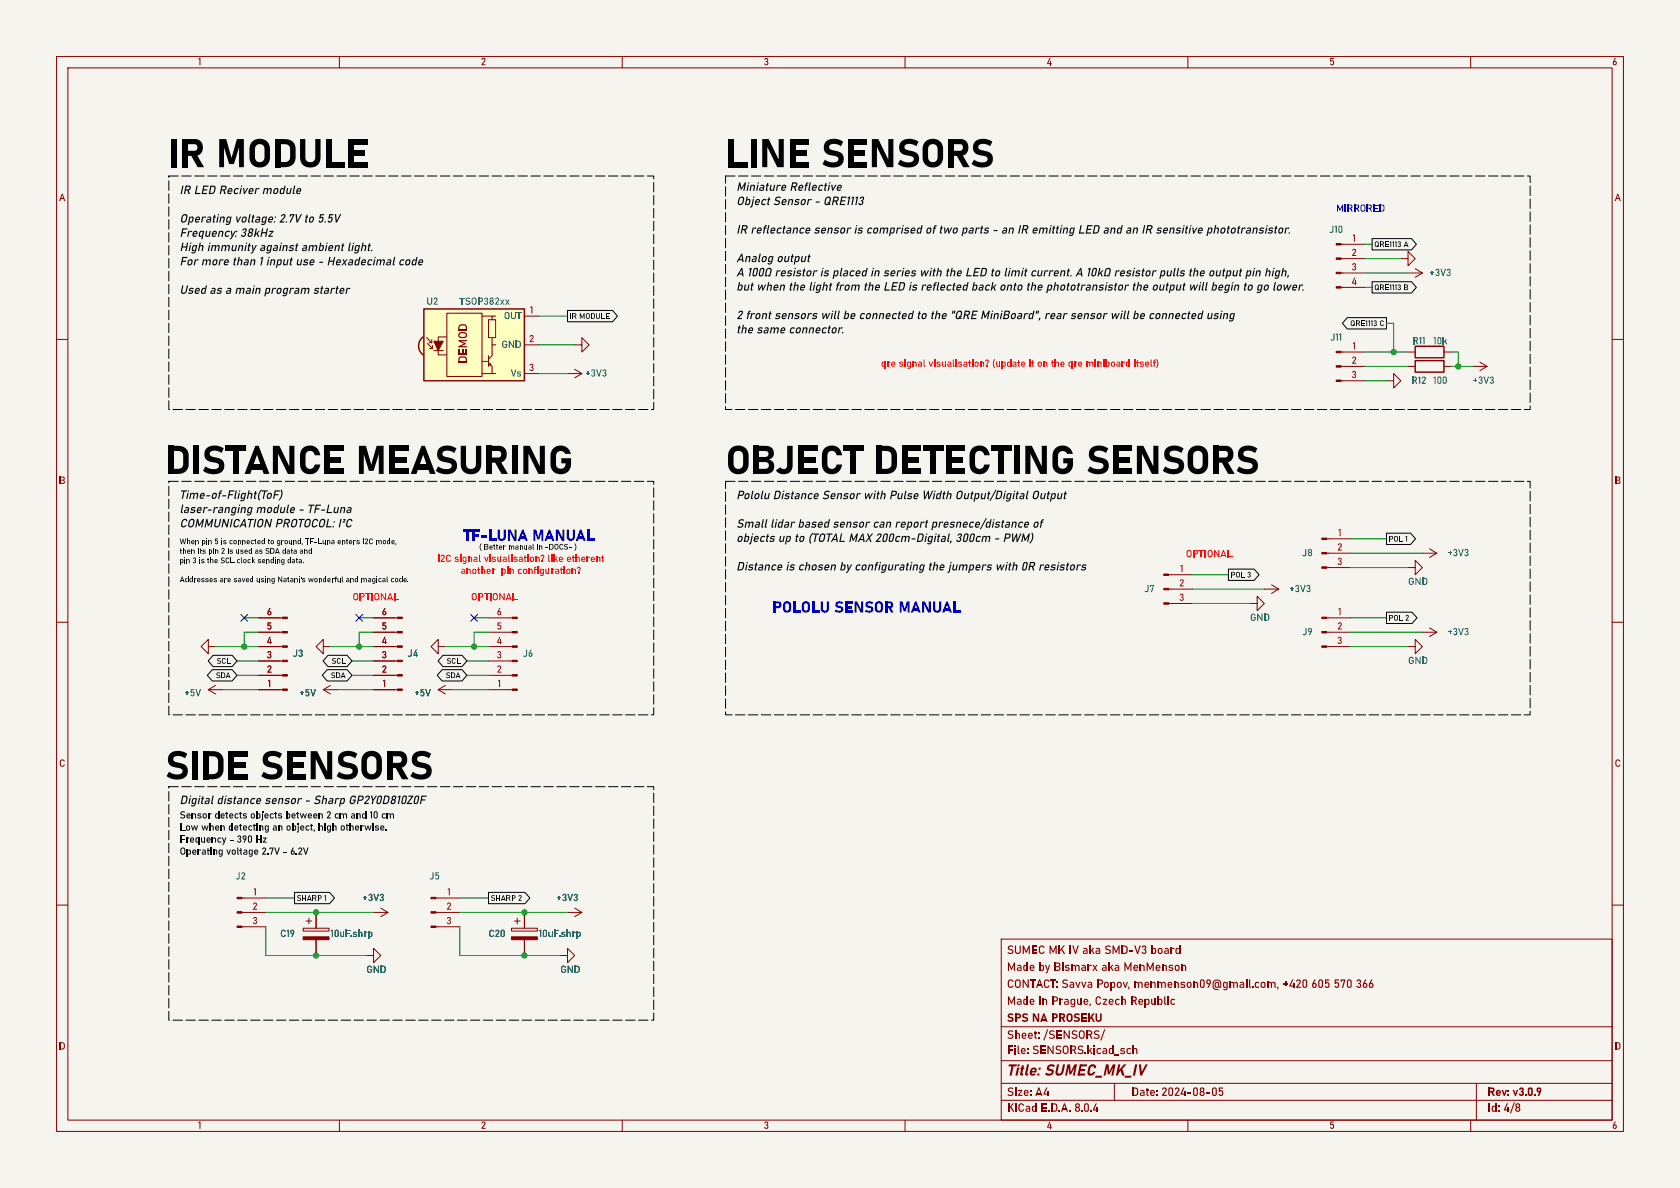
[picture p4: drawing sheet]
<svg xmlns="http://www.w3.org/2000/svg" width="297mm" height="210mm" viewBox="0 0 297 210" stroke-linecap="round" stroke-linejoin="round" font-family="sans-serif">
<defs><g id="words">
<g font-size="7">
<text x="29.8" y="31">IR MODULE</text>
<text x="128.3" y="31">LINESENSORS</text>
<text x="29.2" y="84.6">DISTANCEMEASURING</text>
<text x="128.3" y="84.6">OBJECTDETECTINGSENSORS</text>
<text x="29.2" y="138.6">SIDESENSORS</text>
</g>
<g font-size="2.8" fill="#0000c2">
<text x="81.9" y="95.9">TF-LUNAMANUAL</text>
<text x="136.5" y="108.6">POLOLUSENSORMANUAL</text>
</g>
<text font-size="2.8" fill="#840000" x="178" y="190.7">Title:SUMEC_MK_IV</text>
<g font-size="2.1">
<text x="31.7" y="34.6">IRLEDRecivermodule</text>
<text x="130.2" y="34">Miniature Reflective</text>
<text x="31.7" y="39.6">Operating voltage: 2.7Vto 5.5V</text>
<text x="130.2" y="36.5">ObjectSensor - QRE1113</text>
<text x="130.2" y="41.5">IRreflectance sensor is comprised oftwo parts - an IRemitting LEDandan IRsensitive phototransistor.</text>
<text x="31.7" y="42.1">Frequency:38kHz</text>
<text x="31.7" y="44.6">High immunity against ambient light.</text>
<text x="31.7" y="47.2">For more than 1input use - Hexadecimal code</text>
<text x="130.2" y="46.6">Analog output</text>
<text x="31.7" y="52.2">Usedas a main program starter</text>
<text x="130.2" y="51.6">but when the light from the LEDis reflected backonto the phototransistor the output will begin to go lower.</text>
<text x="196.9" y="49.1">resistor pulls the output pin high,</text>
<text x="130.2" y="56.7">2 front sensors will be connected to the &quot;QREMiniBoard&quot;, rear sensor will be connected using</text>
<text x="130.2" y="59.2">the same connector.</text>
<text x="31.7" y="88.4">Time-of-Flight(ToF)</text>
<text x="130.2" y="88.5">Pololu Distance Sensor with Pulse Width Output/Digital Output</text>
<text x="31.7" y="91">laser-ranging module - TF-Luna</text>
<text x="31.7" y="93.5">COMMUNICATION</text>
<text x="48.6" y="93.5">PROTOCOL:</text>
<text x="130.2" y="93.5">Small lidar basedsensor can report presnece/distance of</text>
<text x="130.2" y="96.1">objects up to (TOTALMAX200cm-Digital, 300cm - PWM)</text>
<text x="130.2" y="101.1">Distance is chosen byconfigurating the jumpers with 0Rresistors</text>
<text x="31.7" y="142.4">Digital distance sensor - Sharp GP2Y0D810Z0F</text>
</g>
<g font-size="2.1" fill="#840000">
<text x="83" y="64.2" transform="rotate(-90 83 64.2)">DEMOD</text>
<text x="178" y="172.1">Madeby Bismarx aka MenMenson</text>
<text x="178" y="169.1">SUMECMK IV aka SMD-V3board</text>
<text x="178" y="178.1">Madein Prague, CzechRepublic</text>
<text x="178" y="175.1">CONTACT:</text>
<text x="187.6" y="175.1">SavvaPopov,menmenson09@gmail.com,+420</text>
<text x="231.8" y="175.1">605</text>
<text x="235.8" y="175.1">570</text>
<text x="239.7" y="175.1">366</text>
<text x="178" y="184.1">Sheet: /SENSORS/</text>
<text x="178" y="181.1">SPSNAPROSEKU</text>
<text x="178" y="186.8">File: SENSORS.kicad_sch</text>
<text x="178" y="197">KiCadE.D.A.8.0.4</text>
<text x="178" y="194.2">Size:A4</text>
<text x="200" y="194.2">Date:2024-08-05</text>
<text x="263" y="194.2">Rev:v3.0.9</text>
<text x="263" y="197">Id: 4/8</text>
</g>
<g font-size="1.8" fill="#840000">
<text x="35" y="11.9">1</text>
<text x="85" y="11.9">2</text>
<text x="135" y="11.9">3</text>
<text x="185" y="11.9">4</text>
<text x="235" y="11.9">5</text>
<text x="285" y="11.9">6</text>
<text x="10.4" y="35.9">A</text>
<text x="285.4" y="35.9">A</text>
<text x="10.4" y="85.9">B</text>
<text x="285.4" y="85.9">B</text>
<text x="10.4" y="135.9">C</text>
<text x="285.4" y="135.9">C</text>
<text x="10.4" y="185.9">D</text>
<text x="285.4" y="185.9">D</text>
<text x="35" y="199.9">1</text>
<text x="85" y="199.9">2</text>
<text x="135" y="199.9">3</text>
<text x="185" y="199.9">4</text>
<text x="235" y="199.9">5</text>
<text x="285" y="199.9">6</text>
</g>
<g font-size="1.8" fill="#006464">
<text x="235" y="41.5">J10</text>
<text x="252.7" y="49.2">+3V3</text>
<text x="75.4" y="54.2">U2</text>
<text x="81.3" y="54.2">TSOP382xx</text>
<text x="89.1" y="56.8">OUT</text>
<text x="88.7" y="61.9">GND</text>
<text x="235.2" y="60.6">J11</text>
<text x="249.7" y="61.2">R11</text>
<text x="253.4" y="61.2">10k</text>
<text x="90.3" y="66.9">Vs</text>
<text x="103.5" y="66.9">+3V3</text>
<text x="249.5" y="68.2">R12</text>
<text x="253.4" y="68.2">100</text>
<text x="260.3" y="68.2">+3V3</text>
<text x="230.2" y="98.7">J8</text>
<text x="255.9" y="98.7">+3V3</text>
<text x="202.3" y="105">J7</text>
<text x="227.9" y="105">+3V3</text>
<text x="248.9" y="103.8">GND</text>
<text x="221" y="110.1">GND</text>
<text x="230.2" y="112.7">J9</text>
<text x="255.9" y="112.7">+3V3</text>
<text x="51.8" y="116.5">J3</text>
<text x="72.1" y="116.5">J4</text>
<text x="92.4" y="116.5">J6</text>
<text x="248.9" y="117.7">GND</text>
<text x="32.6" y="123.5">+5V</text>
<text x="52.9" y="123.5">+5V</text>
<text x="73.2" y="123.5">+5V</text>
<text x="41.6" y="155.8">J2</text>
<text x="75.9" y="155.8">J5</text>
<text x="64.1" y="159.7">+3V3</text>
<text x="98.4" y="159.7">+3V3</text>
<text x="49.5" y="166">C19</text>
<text x="58.4" y="166">10uF.shrp</text>
<text x="86.4" y="166">C20</text>
<text x="95.2" y="166">10uF.shrp</text>
<text x="64.8" y="172.4">GND</text>
<text x="99.1" y="172.4">GND</text>
</g>
<text font-size="1.8" fill="#0000c2" x="236.2" y="37.6">MIRRORED</text>
<g font-size="1.8" fill="#a90000">
<text x="238.9" y="45.5">2</text>
<text x="239.1" y="42.9">1</text>
<text x="238.9" y="50.5">4</text>
<text x="238.9" y="48">3</text>
<text x="93.7" y="55.6">1</text>
<text x="93.5" y="65.8">3</text>
<text x="93.5" y="60.7">2</text>
<text x="238.9" y="64.5">2</text>
<text x="239.1" y="62">1</text>
<text x="238.9" y="67.1">3</text>
<text x="236.6" y="95">1</text>
<text x="208.6" y="101.3">1</text>
<text x="236.4" y="100.1">3</text>
<text x="236.4" y="97.5">2</text>
<text x="208.4" y="106.4">3</text>
<text x="208.5" y="103.9">2</text>
<text x="47.1" y="111.5">5</text>
<text x="47.2" y="109">6</text>
<text x="67.5" y="111.5">5</text>
<text x="67.5" y="109">6</text>
<text x="87.8" y="111.5">5</text>
<text x="87.8" y="109">6</text>
<text x="236.4" y="111.5">2</text>
<text x="236.6" y="109">1</text>
<text x="47.1" y="114">4</text>
<text x="47.2" y="116.6">3</text>
<text x="47.2" y="119.1">2</text>
<text x="67.4" y="114">4</text>
<text x="67.5" y="116.6">3</text>
<text x="67.5" y="119.1">2</text>
<text x="87.8" y="114">4</text>
<text x="87.8" y="116.6">3</text>
<text x="87.8" y="119.1">2</text>
<text x="236.4" y="114">3</text>
<text x="47.3" y="121.7">1</text>
<text x="67.6" y="121.7">1</text>
<text x="88" y="121.7">1</text>
<text x="44.6" y="161">2</text>
<text x="44.8" y="158.5">1</text>
<text x="78.9" y="161">2</text>
<text x="79.1" y="158.5">1</text>
<text x="44.6" y="163.6">3</text>
<text x="78.9" y="163.6">3</text>
</g>
<g font-size="1.8" fill="#f00">
<text x="155.7" y="65.2">qre signal visualisation? (update it on the qre miniboard itself)</text>
<text x="77.3" y="99.7">I2Csignal visualisation? like etherent</text>
<text x="81.4" y="101.8">another pin configuration?</text>
<text x="209.6" y="98.9">OPTIONAL</text>
<text x="62.3" y="106.5">OPTIONAL</text>
<text x="83.3" y="106.5">OPTIONAL</text>
</g>
<g font-size="1.8">
<text x="31.7" y="144.9">Sensor detects objects between 2 cm and 10cm</text>
<text x="31.7" y="147">Low when detecting an object, high otherwise.</text>
<text x="31.7" y="149.2">Frequency - 390 Hz</text>
<text x="31.7" y="151.3">Operating voltage 2.7V- 6.2V</text>
</g>
<g font-size="1.4">
<text x="242.9" y="44">QRE1113</text>
<text x="248.1" y="44">A</text>
<text x="242.9" y="51.6">QRE1113</text>
<text x="248.1" y="51.6">B</text>
<text x="100.7" y="56.7">IR MODULE</text>
<text x="238.7" y="57.9">QRE1113</text>
<text x="243.9" y="57.9">C</text>
<text x="31.7" y="96.4">Whenpin 5 is connected to ground, TF-Luna enters I2Cmode,</text>
<text x="31.7" y="98">then its pin 2 is used as SDAdata and</text>
<text x="31.7" y="99.7">pin 3 is the SCLclock sending data.</text>
<text x="84.7" y="97.4">( Better manual in -DOCS-)</text>
<text x="245.5" y="96">POL1</text>
<text x="31.7" y="103.1">Addresses are saved using Natani's wonderful and magical code.</text>
<text x="217.5" y="102.4">POL3</text>
<text x="245.5" y="110">POL2</text>
<text x="38.3" y="117.6">SCL</text>
<text x="58.6" y="117.6">SCL</text>
<text x="78.9" y="117.6">SCL</text>
<text x="38.2" y="120.2">SDA</text>
<text x="58.5" y="120.2">SDA</text>
<text x="78.8" y="120.2">SDA</text>
<text x="52.4" y="159.5">SHARP1</text>
<text x="86.7" y="159.5">SHARP2</text>
</g>
</g></defs>
<path d="M0 0h297v210h-297z" fill="#f5f4ef" stroke="#f5f4ef" stroke-width=".18"/>
<g fill="none" stroke="#840000" stroke-width=".18">
<path d="M10 10h277v190h-277zM12 12h273v186h-273zM60 10v2M110 10v2M160 10v2M210 10v2M260 10v2M10 60h2M247.6 45.7h1.3v-1.2l1.3 1.2-1.3 1.3v-1.3M285 60h2M100.3 66h2.6M101.6 61h1.3v-1.3l1.2 1.3-1.2 1.2v-1.2"/>
<path d="M101.6 65.3l1.3 .7M102.9 66l-1.3 .8M10 110h2M57.1 114.3v-1.3l-1.2 1.3 1.2 1.3v-1.3h1.3M285 110h2M10 160h2M285 160h2M177 166h108v32h-108zM60 198v2M110 198v2M160 198v2M177 194.5h108"/>
<path d="M177 191.5h108M177 187.5h108M177 181.5h108M197 191.5v3M210 198v2M260 198v2M261 191.5v6.5"/>
</g>
<path d="M74.5 59.8l.3-.2 1.2 1.6-1.2 1.5a1.97 1.97 0 0 1-.3-2.9z" fill="#ffffc2" stroke="#ffffc2" stroke-width=".18"/>
<path d="M74.9 54.6h17.8v12.7h-17.8z" fill="#ffffc2"/>
<path d="M74.8 59.6a1.97 1.97 0 0 0 0 3.1M74.9 54.6h17.8v12.7h-17.8zM250.2 63.8h5.1v2h-5.1zM250.2 61.2h5.1v2h-5.1z" fill="none" stroke="#840000" stroke-width=".25"/>
<g fill="none" stroke="#840000" stroke-width=".18">
<path d="M75.4 59.7l.9 .9M79 55.4h6.2v11.1h-6.2zM79 59.6h-1.5v3.1h1.5M85.2 55.9h1.8M86.4 56.5h1.2v3.2h-1.2zM87 59.7v1.3M87.6 55.9h-.6v.6M92.7 55.9h2.5M237.1 50.8h4.2M237.1 48.3h4.2M237.1 45.7h4.2M237.1 43.2h4.2"/>
<path d="M248.9 48.3h2.6M250.2 47.5l1.3 .8M251.5 48.3l-1.3 .7M75.6 60.7l.9 .9M75.8 60.6h.5M75.9 61.6h.6M76.3 60.1v.5M76.5 61.1v.5M76.7 62h1.7M85.2 66h1.8M85.2 63.9h1.2M86.4 64.1l.6 .7v1.2h.6"/>
<path d="M86.4 62.9v1.9M86.7 64.3v.2h-.2M87.6 61h-.6v1.9l-.6 .6M92.7 66h2.5M92.7 61h2.5M237.1 64.8h4.2M237.1 62.2h4.2M237.1 67.3h4.2M245.1 67.3h1.3v-1.3l1.2 1.3-1.2 1.3v-1.3M248.9 64.8h1.3M248.9 62.2h1.3M255.3 64.8h1.2"/>
<path d="M255.3 62.2h1.2M260.3 64.8h2.6M261.6 64l1.3 .8M262.9 64.8l-1.3 .7M234.5 97.8h4.3M234.5 95.3h4.3M251.5 97.8h2.5M252.7 97l1.3 .8M254 97.8l-1.3 .8M36.8 114.3v-1.3l-1.2 1.3 1.2 1.3v-1.3h1.3M45.7 111.8h4.2M45.7 114.3h4.2"/>
<path d="M45.7 109.2h4.2M45.7 116.8h4.2M45.7 119.4h4.2M66 111.8h4.3M66 114.3h4.3M66 109.2h4.3M66 116.8h4.3M66 119.4h4.3M77.5 114.3v-1.3l-1.3 1.3 1.3 1.3v-1.3h1.2M86.4 111.8h4.2M86.4 114.3h4.2M86.4 109.2h4.2"/>
<path d="M86.4 116.8h4.2M86.4 119.4h4.2M206.6 106.7h4.2M206.6 104.1h4.2M206.6 101.6h4.2M221 106.7h1.2v-1.3l1.3 1.3-1.3 1.3v-1.3M223.5 104.1h2.6M224.8 103.4l1.3 .7M226.1 104.1l-1.3 .8M234.5 111.8h4.3M234.5 100.3h4.3M234.5 114.3h4.3"/>
<path d="M234.5 109.2h4.3M248.9 100.3h1.3v-1.2l1.3 1.2-1.3 1.3v-1.3M248.9 114.3h1.3v-1.3l1.3 1.3-1.3 1.3v-1.3M251.5 111.8h2.5M252.7 111l1.3 .8M254 111.8l-1.3 .7M36.8 121.9h2.6M36.8 121.9l1.3 .8M38.1 121.2l-1.3 .7M45.7 121.9h4.2M57.1 121.9l1.3 .8M57.1 121.9h2.6"/>
<path d="M58.4 121.2l-1.3 .7M66 121.9h4.3M77.5 121.9h2.5M77.5 121.9l1.2 .8M78.7 121.2l-1.2 .7M86.4 121.9h4.2M42.8 158.8h4.2M77.1 158.8h4.2M42.8 163.8h4.2M42.8 161.3h4.2M53.6 164.1h4.6v.5h-4.6zM54.1 162.8h1"/>
<path d="M54.6 162.3v1M55.9 161.3v2.8M55.9 166.1v2.8M64.8 168.9h1.2v-1.3l1.3 1.3-1.3 1.3v-1.3M66 161.3h2.6M67.3 160.5l1.3 .8M68.6 161.3l-1.3 .8M77.1 163.8h4.2M77.1 161.3h4.2M90.4 164.1h4.6v.5h-4.6zM90.9 162.8h1M91.4 162.3v1"/>
<path d="M92.7 161.3v2.8M92.7 166.1v2.8M99.1 168.9h1.2v-1.3l1.3 1.3-1.3 1.3v-1.3M100.3 161.3h2.6M101.6 160.5l1.3 .8M102.9 161.3l-1.3 .8"/>
</g>
<g fill="#840000" stroke="#840000" stroke-width=".18">
<path d="M76.7 60.3h1.7l-.9 1.7z"/>
<path d="M90.4 165.6h4.6v.5h-4.6z"/>
<path d="M76.2 163.7h.9v.3h-.9z"/>
<path d="M76.2 161.2h.9v.2h-.9z"/>
<path d="M76.2 158.6h.9v.3h-.9z"/>
<path d="M205.7 106.6h.9v.2h-.9z"/>
<path d="M205.7 104h.9v.3h-.9z"/>
<path d="M205.7 101.5h.9v.2h-.9z"/>
<path d="M53.6 165.6h4.6v.5h-4.6z"/>
<path d="M41.9 163.7h.9v.3h-.9z"/>
<path d="M41.9 161.2h.9v.2h-.9z"/>
<path d="M41.9 158.6h.9v.3h-.9z"/>
<path d="M236.2 50.7h.9v.2h-.9z"/>
<path d="M236.2 48.1h.9v.3h-.9z"/>
<path d="M236.2 45.6h.9v.2h-.9z"/>
<path d="M236.2 43.1h.9v.2h-.9z"/>
<path d="M233.7 100.2h.8v.3h-.8z"/>
<path d="M233.7 97.7h.8v.2h-.8z"/>
<path d="M233.7 95.1h.8v.3h-.8z"/>
<path d="M233.7 114.2h.8v.2h-.8z"/>
<path d="M233.7 111.6h.8v.3h-.8z"/>
<path d="M233.7 109.1h.8v.2h-.8z"/>
<path d="M90.6 109.1h.8v.2h-.8z"/>
<path d="M90.6 111.6h.8v.3h-.8z"/>
<path d="M90.6 114.2h.8v.2h-.8z"/>
<path d="M90.6 116.7h.8v.3h-.8z"/>
<path d="M90.6 119.3h.8v.2h-.8z"/>
<path d="M90.6 121.8h.8v.2h-.8z"/>
<path d="M49.9 109.1h.9v.2h-.9z"/>
<path d="M49.9 111.6h.9v.3h-.9z"/>
<path d="M49.9 114.2h.9v.2h-.9z"/>
<path d="M49.9 116.7h.9v.3h-.9z"/>
<path d="M49.9 119.3h.9v.2h-.9z"/>
<path d="M49.9 121.8h.9v.2h-.9z"/>
<path d="M236.2 67.2h.9v.2h-.9z"/>
<path d="M236.2 64.6h.9v.3h-.9z"/>
<path d="M236.2 62.1h.9v.3h-.9z"/>
<path d="M70.3 109.1h.8v.2h-.8z"/>
<path d="M70.3 111.6h.8v.3h-.8z"/>
<path d="M70.3 114.2h.8v.2h-.8z"/>
<path d="M70.3 116.7h.8v.3h-.8z"/>
<path d="M70.3 119.3h.8v.2h-.8z"/>
<path d="M70.3 121.8h.8v.2h-.8z"/>
</g>
<g fill="none" stroke="#000" stroke-width=".18">
<path d="M100.3 54.9h8l.9 1-.9 1h-8zM238.2 56.1h6.9v2.1h-6.9l-.9-1zM242.6 49.8h6.9l.9 1-.9 1h-6.9zM242.6 42.2h6.9l.9 1-.9 1h-6.9zM245.1 94.2h4.3l.9 1.1-.9 1h-4.3zM37.5 118.4h3.5l.9 1-.9 1h-3.5l-.8-1zM37.7 115.8h3.3l.9 1-.9 1h-3.3l-.9-1zM57.8 118.4h3.6l.8 1-.8 1h-3.6l-.8-1zM58 115.8h3.4l.8 1-.8 1h-3.4l-.9-1zM78.2 118.4h3.5l.8 1-.8 1h-3.5l-.9-1zM78.3 115.8h3.4l.8 1-.8 1h-3.4l-.9-1zM217.2 100.6h4.5l.9 1-.9 1h-4.5z"/>
<path d="M245.1 108.2h4.5l.9 1-.9 1h-4.5zM52.1 157.7h6.2l.8 1.1-.8 1h-6.2zM86.4 157.7h6.4l.9 1.1-.9 1h-6.4z"/>
</g>
<g fill="#000">
<path d="M131.1 47.4h.1l.3 1.5h-.3l-.1-1.3-.7 1.3h-.2zM130.6 48.3h.7v.2h-.8zM132.5 47.5l.4-.1-.3 1.5h-.2l.3-1.3-.3 .1zM133.3 47.5a.38 .38 0 0 1 .5-.2 .38 .38 0 0 1 .2 .5l-.1 .6a.43 .43 0 0 1-.4 .5 .43 .43 0 0 1-.5-.4l.6 .1 .2-.8a.21 .21 0 0 0-.2-.3 .21 .21 0 0 0-.2 .3l-.2 .7h-.2zM134.4 47.5a.38 .38 0 0 1 .5-.2 .38 .38 0 0 1 .2 .5l-.1 .6a.43 .43 0 0 1-.4 .5 .43 .43 0 0 1-.5-.4l.6 .1 .2-.8a.21 .21 0 0 0-.2-.3 .21 .21 0 0 0-.2 .3l-.2 .7h-.2zM135.2 48.7h.5l-.1 .2h-.4zM135.5 47.5a.47 .47 0 0 1 .6-.1 .47 .47 0 0 1 .3 .5l-.2 .6-.4 .3 .3-.4 .1-.5a.31 .31 0 0 0-.3-.4 .31 .31 0 0 0-.3 .4l-.1 .6 .2 .2a.26 .26 0 0 1-.4-.1 .26 .26 0 0 1 0-.3zM135.8 48.7h.4v.2h-.4zM137.3 47.8h.2l-.2 1.1h-.2zM137.5 47.9l.3-.1 .2 .1-.2 .1h-.2l-.1 .2zM138.2 47.9a.4 .4 0 0 1 .6-.1 .4 .4 0 0 1 .1 .6h-.7v-.2h.5a.24 .24 0 0 0-.2-.3 .24 .24 0 0 0-.2 .4l-.1 .1a.25 .25 0 0 0 .2 .3 .25 .25 0 0 0 .3-.1l.1 .1a.47 .47 0 0 1-.7 .1 .47 .47 0 0 1 .1-.8zM139.3 47.9l.4-.1 .4 .1-.2 .2-.1-.1a.18 .18 0 0 0-.2-.1 .18 .18 0 0 0-.1 .3 .37 .37 0 0 1 .5 .4 .37 .37 0 0 1-.6 .3l-.3-.2 .1-.2 .5 .2a.14 .14 0 0 0 .1-.2 .14 .14 0 0 0-.2-.1h-.1a.26 .26 0 0 1-.3-.2 .26 .26 0 0 1 .1-.3z"/>
<path d="M140.4 47.8h.2l-.2 1.1h-.2zM141 47.9l.3-.1 .4 .1-.1 .2-.2-.1a.18 .18 0 0 0-.2-.1 .18 .18 0 0 0-.1 .3 .37 .37 0 0 1 .5 .4 .37 .37 0 0 1-.6 .3l-.3-.2 .1-.2 .5 .2a.14 .14 0 0 0 .1-.2 .14 .14 0 0 0-.2-.1h-.1a.26 .26 0 0 1-.3-.2 .26 .26 0 0 1 .2-.3zM142 47.8h.4v.2h-.5zM142.1 47.5h.2l-.2 1.1 .1 .1v.2l-.3-.2zM142.8 47.9a.41 .41 0 0 1 .5-.1 .41 .41 0 0 1 .1 .6 .44 .44 0 0 1-.4 .5 .44 .44 0 0 1-.5-.4h.3l.1 .2 .3-.2a.35 .35 0 0 0-.1-.5l-.3 .1v.4h-.3zM143.9 47.8h.2l-.3 1.1h-.2zM144.1 47.9l.2-.1 .3 .1-.2 .1h-.3l-.1 .2zM145.3 47.8h.2l-.2 1.1h-.2zM145.4 47.4h.2v.2h-.2zM145.9 47.9l.3-.1 .4 .1-.1 .2-.2-.1a.18 .18 0 0 0-.2-.1 .18 .18 0 0 0-.1 .3 .37 .37 0 0 1 .5 .4 .37 .37 0 0 1-.6 .3l-.3-.2 .1-.2 .5 .2a.14 .14 0 0 0 .1-.2 .14 .14 0 0 0-.2-.1h-.1a.26 .26 0 0 1-.3-.2 .26 .26 0 0 1 .2-.3zM147.5 47.8h.2l-.3 1.5h-.2zM147.7 47.9l.3-.1a.29 .29 0 0 1 .2 .4l-.1 .5-.2 .1h-.3v-.3a.21 .21 0 0 0 .2 .2 .21 .21 0 0 0 .2-.3v-.2a.21 .21 0 0 0-.2-.2 .21 .21 0 0 0-.2 .2z"/>
<path d="M148.7 47.4h.2l-.2 1.2 .1 .1v.2h-.1l-.2-.3zM149.1 48.3l.6-.1v.2h-.3a.19 .19 0 0 0-.1 .3 .19 .19 0 0 0 .3 0l.1-.1a.32 .32 0 0 1-.5 .3 .32 .32 0 0 1-.1-.6zM149.2 47.9l.3-.1a.31 .31 0 0 1 .4 0 .31 .31 0 0 1 0 .4l-.1 .7h-.2l.1-.9zM150.4 47.9l.4-.1 .3 .1-.2 .2-.1-.1a.38 .38 0 0 0-.4 .2 .38 .38 0 0 0 .2 .5l.2-.1 .2 .1a.45 .45 0 0 1-.7 .1 .45 .45 0 0 1-.1-.6zM151.4 47.9a.4 .4 0 0 1 .6-.1 .4 .4 0 0 1 .1 .6h-.7v-.2h.5a.24 .24 0 0 0-.2-.3 .24 .24 0 0 0-.2 .4l-.1 .1a.25 .25 0 0 0 .2 .3 .25 .25 0 0 0 .3-.1l.1 .1a.47 .47 0 0 1-.7 .1 .47 .47 0 0 1 0-.8zM152.6 47.9l.4-.1 .1 .2-.1 .2a.21 .21 0 0 0-.2-.2 .21 .21 0 0 0-.2 .2v.2a.21 .21 0 0 0 .2 .3 .21 .21 0 0 0 .2-.2l-.1 .2-.2 .2a.3 .3 0 0 1-.3-.1 .3 .3 0 0 1 0-.4zM153.2 47.4h.2l-.3 1.5h-.2zM154.2 47.8h.2l-.2 1.1h-.2zM154.3 47.4h.2v.2h-.2zM154.7 47.8h.2l-.2 1.1h-.2zM154.9 47.9l.3-.1a.29 .29 0 0 1 .3 .4l-.1 .7h-.2l.1-.7a.21 .21 0 0 0-.2-.2 .21 .21 0 0 0-.2 .2zM156.5 47.9l.4-.1 .4 .1-.2 .2-.1-.1a.18 .18 0 0 0-.3-.1 .18 .18 0 0 0 0 .3 .37 .37 0 0 1 .4 .4 .37 .37 0 0 1-.6 .3l-.3-.2 .2-.2 .4 .2a.14 .14 0 0 0 .1-.2 .14 .14 0 0 0-.2-.1h-.1a.26 .26 0 0 1-.2-.2 .26 .26 0 0 1 .1-.3z"/>
<path d="M157.6 47.9a.4 .4 0 0 1 .6-.1 .4 .4 0 0 1 .1 .6h-.7v-.2h.5a.24 .24 0 0 0-.3-.3 .24 .24 0 0 0-.2 .4v.1a.25 .25 0 0 0 .2 .3 .25 .25 0 0 0 .3-.1l.1 .1a.47 .47 0 0 1-.7 .1 .47 .47 0 0 1 0-.8zM158.7 47.8h.2l-.2 1.1h-.2zM158.9 47.9l.2-.1 .3 .1-.2 .1h-.3l-.1 .2zM159.6 47.8h.2l-.2 1.1h-.2zM159.7 47.4h.2l-.1 .2h-.2zM160.2 47.9a.4 .4 0 0 1 .5-.1 .4 .4 0 0 1 .1 .6h-.7v-.2h.5a.24 .24 0 0 0-.2-.3 .24 .24 0 0 0-.2 .4v.1a.25 .25 0 0 0 .1 .3 .25 .25 0 0 0 .3-.1l.1 .1a.47 .47 0 0 1-.7 .1 .47 .47 0 0 1 .1-.8zM161.2 47.9l.4-.1 .4 .1-.1 .2-.2-.1a.18 .18 0 0 0-.2-.1 .18 .18 0 0 0-.1 .3 .37 .37 0 0 1 .5 .4 .37 .37 0 0 1-.6 .3l-.3-.2 .1-.2 .5 .2a.14 .14 0 0 0 .1-.2 .14 .14 0 0 0-.2-.1h-.1a.26 .26 0 0 1-.3-.2 .26 .26 0 0 1 .1-.3zM162.8 47.8h.2v.7l.5-.7h.1l.1 .7 .3-.7h.3l-.6 1.1h-.1l-.1-.8-.4 .8h-.2zM164.5 47.8h.2l-.2 1.1h-.2zM164.6 47.4h.2v.2h-.2zM165 47.8h.4v.2h-.5zM165.1 47.5h.2l-.2 1.1 .1 .1v.2l-.3-.2z"/>
<path d="M165.8 47.4h.2l-.3 1.5h-.2zM165.9 47.9l.3-.1a.29 .29 0 0 1 .3 .4l-.2 .7h-.2l.2-.7a.21 .21 0 0 0-.2-.2 .21 .21 0 0 0-.3 .2zM167.4 47.8h.4v.2h-.5zM167.6 47.5h.2l-.3 1.1 .2 .1-.1 .2-.3-.2zM168.2 47.4h.2l-.3 1.5h-.2zM168.3 47.9l.3-.1a.29 .29 0 0 1 .3 .4l-.1 .7h-.2l.1-.7a.21 .21 0 0 0-.2-.2 .21 .21 0 0 0-.2 .2zM169.4 47.9a.4 .4 0 0 1 .5-.1 .4 .4 0 0 1 .1 .6h-.7v-.2h.5a.24 .24 0 0 0-.2-.3 .24 .24 0 0 0-.2 .4v.1a.25 .25 0 0 0 .1 .3 .25 .25 0 0 0 .3-.1l.1 .1a.47 .47 0 0 1-.7 .1 .47 .47 0 0 1 .1-.8zM171.1 47.4h.2l-.3 1.5h-.2zM170.9 48.7h.9l-.1 .2h-.8zM172.3 47.4h.2l-.3 1.5h-.2zM172.1 48.7h.9l-.1 .2h-.8zM172.3 48h.7v.2h-.8z"/>
<path d="M172.4 47.4h.9l-.1 .2h-.8zM173.6 47.4h.2l-.3 1.5h-.2zM173.7 47.4h.6l.2 .5-.3 .8-.8 .2v-.2l.5-.1 .3-.3v-.6l-.5-.1zM175.3 47.8h.5v.2h-.5zM175.5 47.5h.2l-.2 1.1 .1 .1v.2l-.3-.2zM176.1 47.9a.42 .42 0 0 1 .6-.1 .42 .42 0 0 1 .1 .6 .44 .44 0 0 1-.4 .5 .44 .44 0 0 1-.5-.4h.2l.2 .2 .2-.2a.35 .35 0 0 0 0-.5l-.3 .1-.1 .4h-.2zM177.9 47.4h.2l-.3 1.2 .2 .1-.1 .2h-.1l-.2-.3zM178.4 47.8h.2l-.2 1.1h-.2zM178.5 47.4h.2l-.1 .2h-.2zM178.9 47.8h.2l-.2 1.1h-.2zM179.1 47.9l.3-.1a.29 .29 0 0 1 .3 .4l-.2 .7h-.2l.2-.7a.21 .21 0 0 0-.2-.2 .21 .21 0 0 0-.3 .2zM179.8 47.9l.2-.1a.3 .3 0 0 1 .3 .1 .3 .3 0 0 1 0 .3l-.1 .7h-.3l.2-.7a.21 .21 0 0 0-.2-.2 .21 .21 0 0 0-.2 .2z"/>
<path d="M180.7 47.8h.2l-.2 1.1h-.2zM180.8 47.4h.2v.2h-.2zM181.2 47.8h.4v.2h-.5zM181.3 47.5h.2l-.2 1.1 .2 .1-.1 .2-.3-.2zM182.5 47.9l.4-.1 .4 .1-.2 .2-.2-.1a.38 .38 0 0 0-.3 .2 .38 .38 0 0 0 .1 .5l.3-.1 .1 .1a.45 .45 0 0 1-.6 .1 .45 .45 0 0 1-.1-.6zM183.5 47.8h.2l-.1 .6a.21 .21 0 0 0 .2 .3 .21 .21 0 0 0 .2-.2l-.2 .3a.3 .3 0 0 1-.4 0 .3 .3 0 0 1 0-.4zM184.1 47.8h.2l-.2 1.1h-.2zM184.7 47.8h.2l-.2 1.1h-.2zM184.9 47.9l.2-.1 .3 .1-.2 .1h-.3l-.1 .2zM185.6 47.8h.2l-.2 1.1h-.2zM185.8 47.9l.2-.1 .3 .1-.2 .1h-.3l-.1 .2zM186.5 47.9a.4 .4 0 0 1 .6-.1 .4 .4 0 0 1 0 .6h-.7l.1-.2h.5a.24 .24 0 0 0-.3-.3 .24 .24 0 0 0-.2 .4v.1a.25 .25 0 0 0 .2 .3 .25 .25 0 0 0 .3-.1l.1 .1a.47 .47 0 0 1-.7 .1 .47 .47 0 0 1 0-.8z"/>
<path d="M187.6 47.8h.2l-.2 1.1h-.2zM187.8 47.9l.3-.1a.29 .29 0 0 1 .2 .4l-.1 .7h-.2l.1-.7a.21 .21 0 0 0-.2-.2 .21 .21 0 0 0-.2 .2zM188.7 47.8h.4v.2h-.5zM188.8 47.5h.2l-.2 1.1 .2 .1-.1 .2-.3-.2zM189.2 48.6h.2v.3h-.2zM191 47.4h.2l.2 1.5h-.2l-.2-1.3-.6 1.3h-.3zM190.5 48.3h.8l-.1 .2h-.8zM192.4 47.5l.4-.1-.3 1.5h-.2l.3-1.3-.3 .1zM193.2 47.5a.38 .38 0 0 1 .5-.2 .38 .38 0 0 1 .2 .5l-.1 .6a.43 .43 0 0 1-.4 .5 .43 .43 0 0 1-.5-.4l.6 .1 .2-.8a.21 .21 0 0 0-.2-.3 .21 .21 0 0 0-.2 .3l-.2 .7h-.2zM194.3 47.4h.2l-.3 1.5h-.2zM194.2 48.4l.7-.6h.2l-1 .9zM194.5 48.2l.1-.1 .3 .8h-.2z"/>
<path d="M195.2 48.7h.4v.2h-.5zM195.5 47.5a.47 .47 0 0 1 .6-.1 .47 .47 0 0 1 .3 .5l-.2 .6-.5 .3 .3-.4 .1-.5a.31 .31 0 0 0-.3-.4 .31 .31 0 0 0-.3 .4l-.1 .6 .2 .2a.26 .26 0 0 1-.3-.1 .26 .26 0 0 1-.1-.3zM195.8 48.7h.4v.2h-.5zM61.5 91.9a.45 .45 0 0 1 .5-.2 .45 .45 0 0 1 .3 .5h-.2l-.2-.3-.2 .1-.2 .1-.1 .6a.29 .29 0 0 0 .2 .3 .29 .29 0 0 0 .4-.2h.2a.5 .5 0 0 1-.6 .4 .5 .5 0 0 1-.4-.5z"/>
</g>
<path d="M29.8 31.1h85.8v41.3h-85.8zM128.3 31.1h142.2v41.3h-142.2zM29.8 85.1h85.8v41.3h-85.8zM128.3 85.1h142.2v41.3h-142.2zM29.8 139.1h85.8v41.2h-85.8z" fill="none" stroke="#000" stroke-width=".18" stroke-dasharray="1.7 .6"/>
<g fill="none" stroke="#009600" stroke-width=".18">
<path d="M95.2 55.9h5.1M241.3 43.2h1.3M241.3 50.8h1.3M241.3 48.3h7.6M241.3 45.7h6.3M245.1 57.2h1.3v5M95.2 61h6.4M95.2 66h5.1M241.3 64.8h7.6M241.3 62.2h7.6M241.3 67.3h3.8M256.5 64.8h3.8"/>
<path d="M256.5 62.2h1.3v2.6M238.8 95.3h6.3M238.8 97.8h12.7M38.1 114.3h7.6M41.9 116.8h3.8M41.9 119.4h3.8M43.2 109.2h2.5M45.7 111.8h-2.5v2.5M58.4 114.3h7.6M62.2 116.8h3.8M62.2 119.4h3.8M63.5 109.2h2.5"/>
<path d="M66 111.8h-2.5v2.5M78.7 114.3h7.7M82.5 116.8h3.9M82.5 119.4h3.9M83.8 109.2h2.6M86.4 111.8h-2.6v2.5M210.8 101.6h6.4M210.8 106.7h10.2M210.8 104.1h12.7M238.8 114.3h10.1M238.8 111.8h12.7M238.8 109.2h6.3"/>
<path d="M238.8 100.3h10.1M39.4 121.9h6.3M59.7 121.9h6.3M80 121.9h6.4M47 158.8h5.1M81.3 158.8h5.1M47 163.8v5.1h17.8M47 161.3h19M81.3 163.8v5.1h17.8M81.3 161.3h19"/>
</g>
<path d="M42.6 108.6l1.2 1.2M43.8 108.6l-1.2 1.2M62.9 108.6l1.2 1.2M64.1 108.6l-1.2 1.2M83.2 108.6l1.2 1.2M84.4 108.6l-1.2 1.2" fill="none" stroke="#000084" stroke-width=".18"/>
<g fill="#009600" stroke="#009600" stroke-width=".18">
<circle cx="92.7" cy="161.3" r=".46"/>
<circle cx="83.8" cy="114.3" r=".46"/>
<circle cx="43.2" cy="114.3" r=".46"/>
<circle cx="63.5" cy="114.3" r=".46"/>
<circle cx="92.7" cy="168.9" r=".46"/>
<circle cx="55.9" cy="168.9" r=".46"/>
<circle cx="55.9" cy="161.3" r=".46"/>
<circle cx="257.8" cy="64.8" r=".46"/>
<circle cx="246.4" cy="62.2" r=".46"/>
</g>
<use href="#words"/>
</svg>
